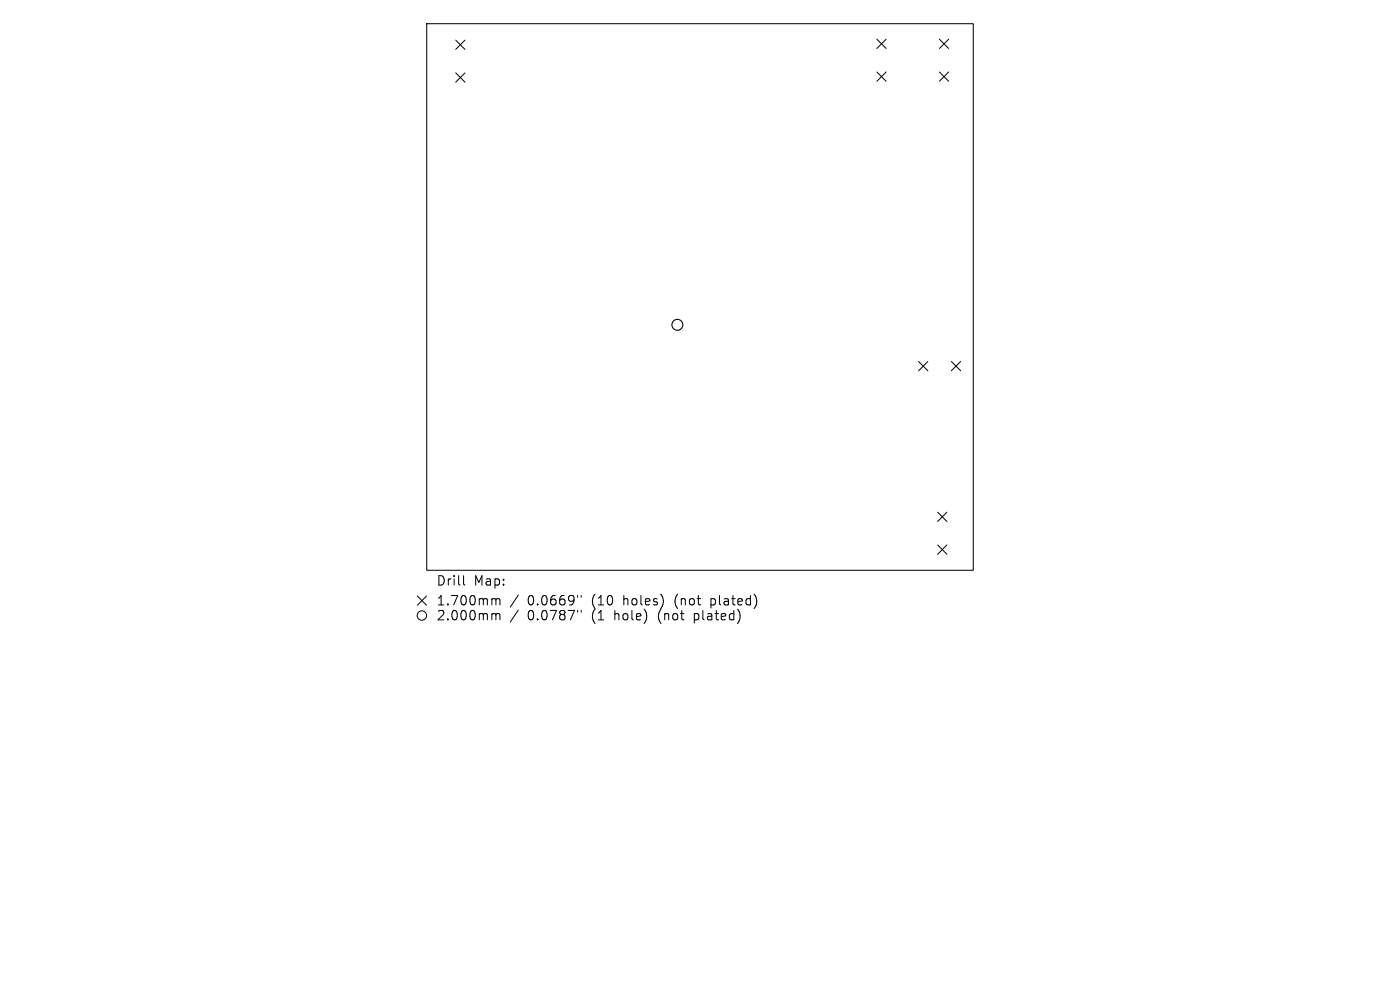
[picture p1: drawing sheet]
<svg xmlns="http://www.w3.org/2000/svg" width="297mm" height="210mm" viewBox="0 0 297 210" stroke-linecap="round" stroke-linejoin="round" font-family="sans-serif">
<defs><g id="words">
<g font-size="2.8">
<text x="92.5" y="124.5">Drill</text>
<text x="100.5" y="124.5">Map:</text>
<text x="92.5" y="128.7">1.700mm</text>
<text x="92.5" y="131.9">2.000mm</text>
<text x="111.9" y="128.7">0.0669&quot;</text>
<text x="111.9" y="131.9">0.0787&quot;</text>
<text x="125.7" y="128.7">(10</text>
<text x="125.7" y="131.9">(1</text>
<text x="130.6" y="131.9">hole)</text>
<text x="132.5" y="128.7">holes)</text>
<text x="140.1" y="131.9">(not</text>
<text x="143.6" y="128.7">(not</text>
<text x="147.9" y="131.9">plated)</text>
<text x="151.4" y="128.7">plated)</text>
</g>
</g></defs>
<g fill="none" stroke="#000" stroke-width=".21">
<path d="M90.5 5h116v116h-116zM96.7 8.5l1.9 2M96.7 15.5l1.9 1.9M98.6 8.5l-1.9 2M98.6 15.5l-1.9 1.9M186 8.3l2 2M186 15.3l2 1.9M188 8.3l-2 2M188 15.3l-2 1.9M199.3 8.3l2 2M199.3 15.3l2 1.9M201.3 8.3l-2 2"/>
<path d="M201.3 15.3l-2 1.9M194.9 76.7l1.9 2M196.8 76.7l-1.9 2M201.8 76.7l2 2M203.8 76.7l-2 2M198.9 108.7l2 1.9M198.9 115.6l2 2M200.9 108.7l-2 1.9M200.9 115.6l-2 2M88.5 126.4l2 2M90.5 126.4l-2 2M98.3 122.1v1.7l.3 .3"/>
<path d="M104.6 127l.5 .1 .1 .2M104.6 130.2l.5 .1 .1 .1M105.2 127.3l.3-.3 .5 .1 .1 1.2M105.2 127.3v1M105.2 130.4v1.1M105.2 130.4l.3-.2 .5 .1 .1 1.2M110 126.2l-1.8 2.6M110 129.4l-1.8 2.6M122.5 126.3v.4M122.5 129.5v.4M123.3 126.3v.4M123.3 129.5v.4"/>
<circle cx="89.5" cy="130.6" r="1"/>
</g>
<circle cx="143.7" cy="68.9" r="1.16" fill="none" stroke="#000" stroke-width=".23"/>
<use href="#words"/>
</svg>
